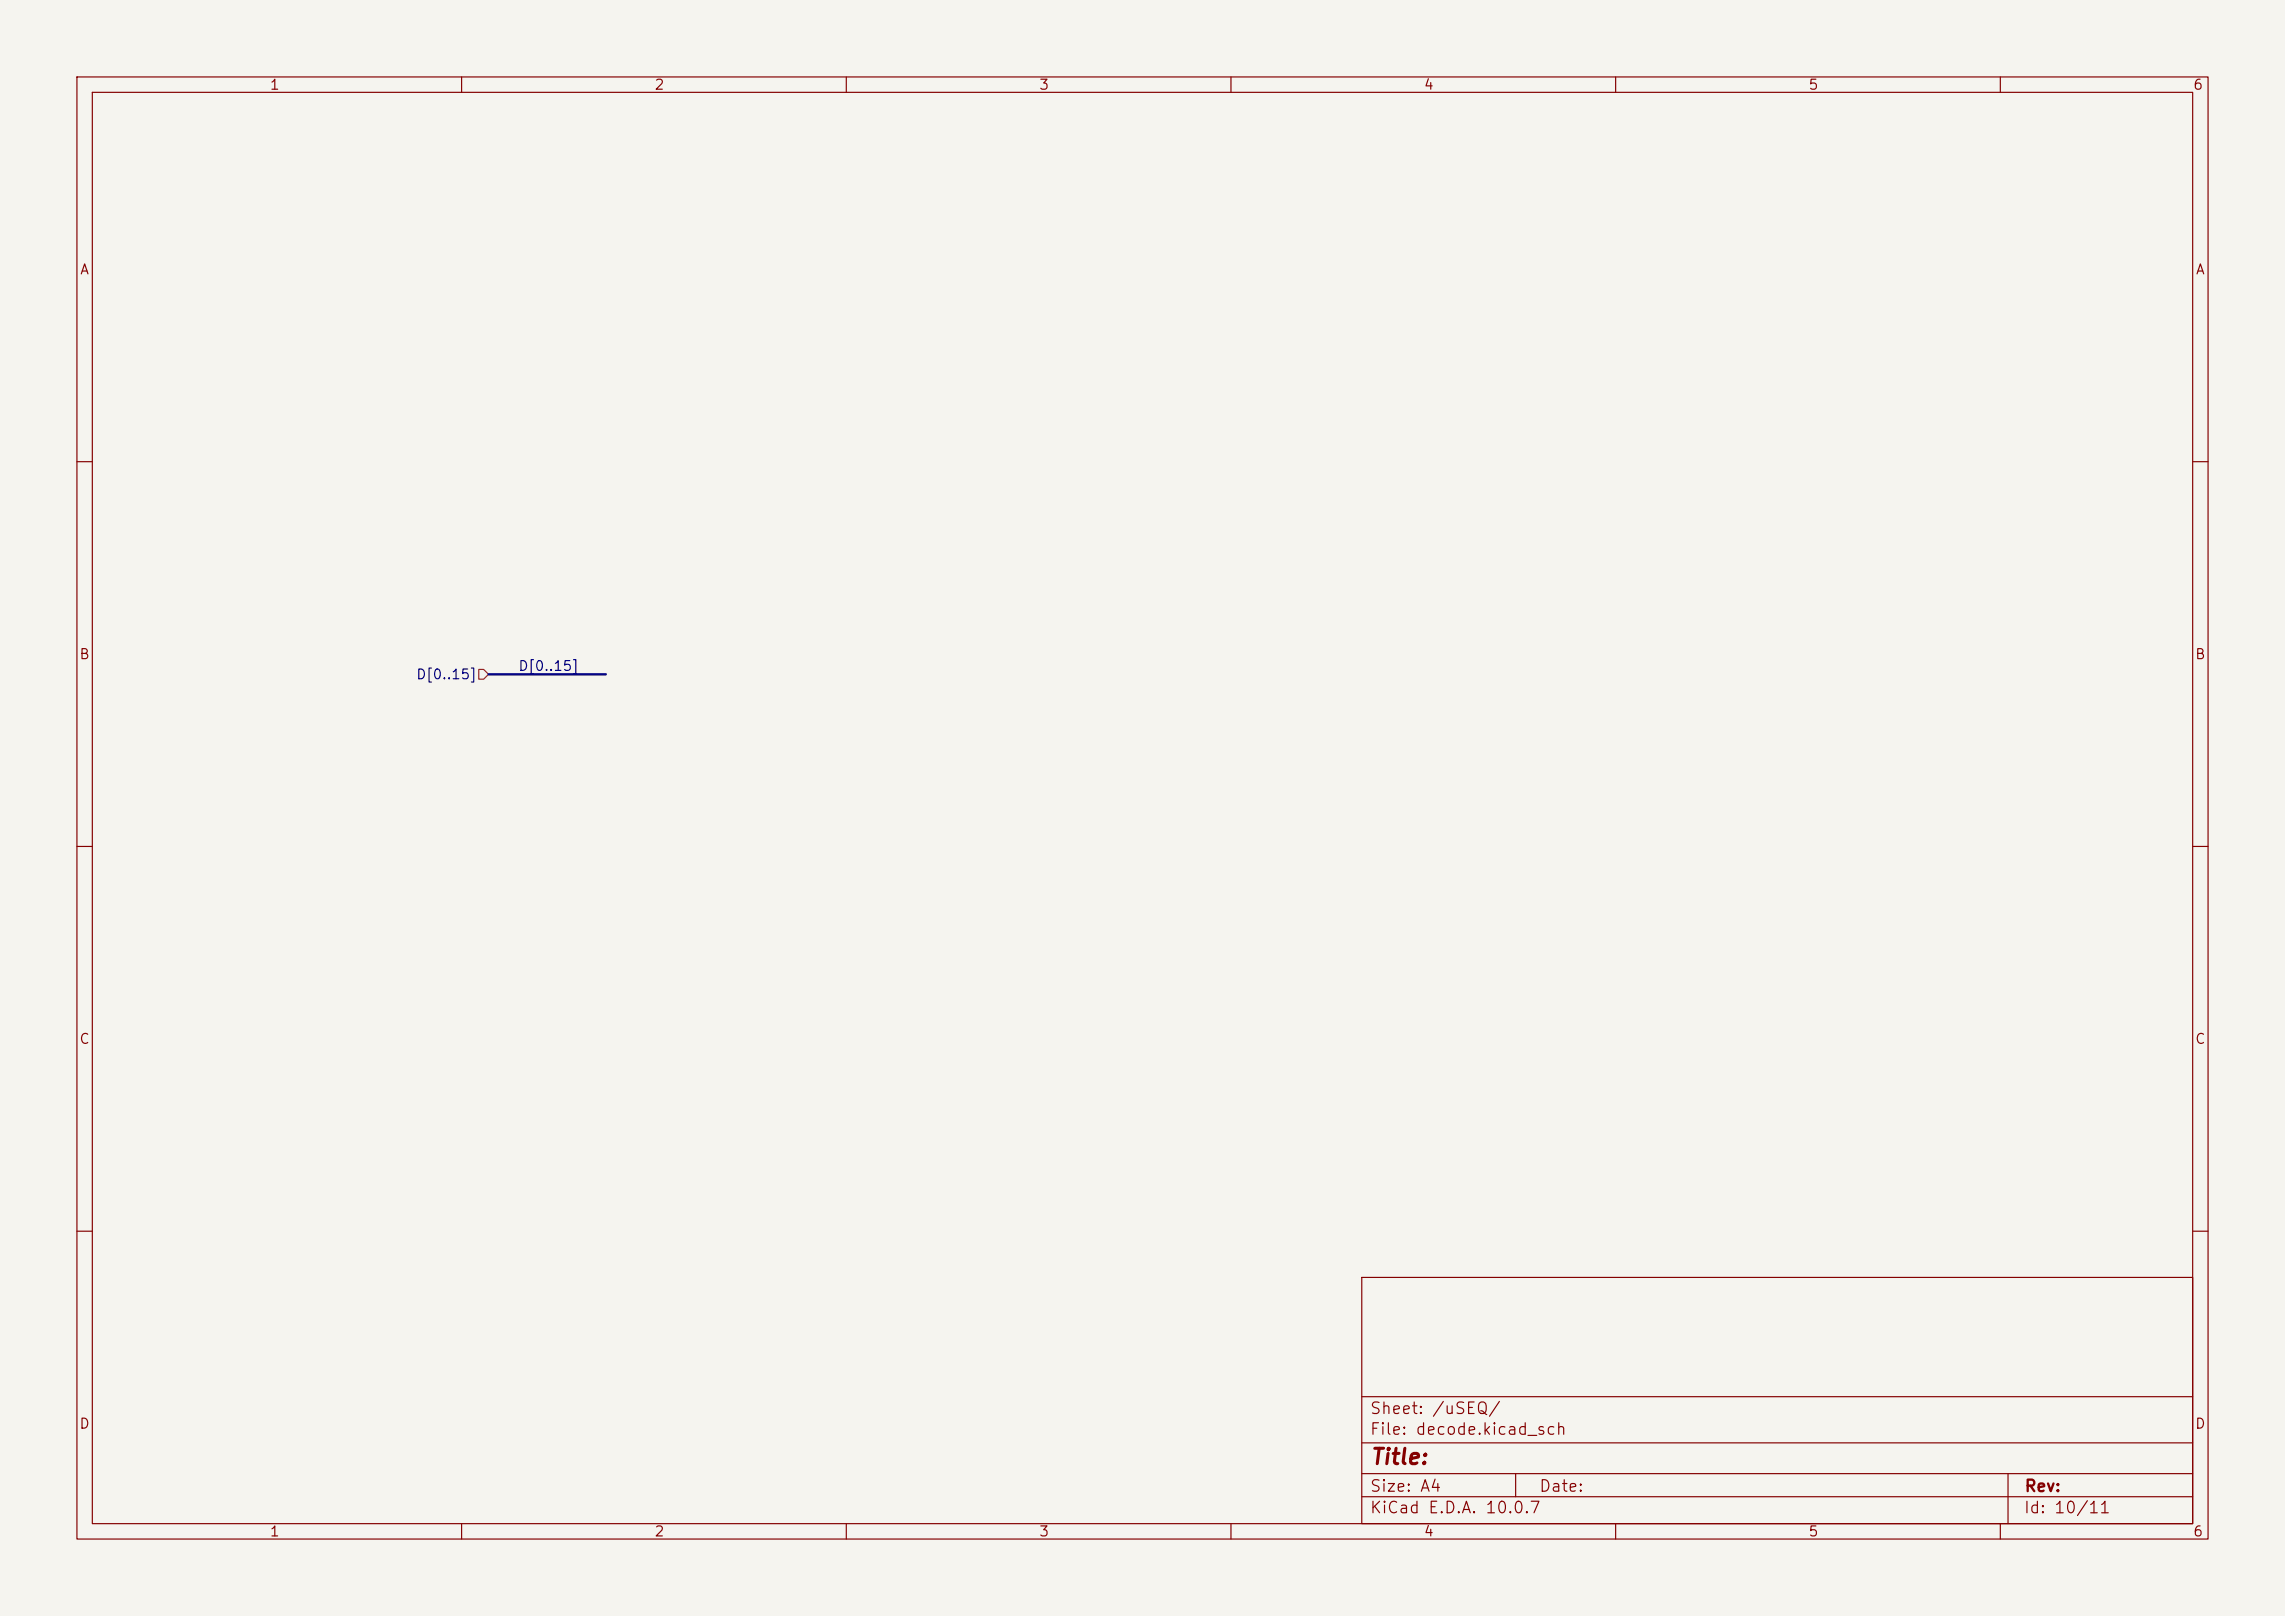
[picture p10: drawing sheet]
<svg xmlns="http://www.w3.org/2000/svg" width="297mm" height="210mm" viewBox="0 0 297 210" stroke-linecap="round" stroke-linejoin="round" font-family="sans-serif">
<defs><g id="words">
<text font-size="2" fill="#840000" x="178" y="190.8">Title:</text>
<g font-size="1.5" fill="#840000">
<text x="178" y="184.1">Sheet: /uSEQ/</text>
<text x="178" y="186.8">File: decode.kicad_sch</text>
<text x="178" y="197">KiCad E.D.A. 10.0.7</text>
<text x="178" y="194.2">Size: A4</text>
<text x="200" y="194.2">Date:</text>
<text x="263" y="197">Id: 10/11</text>
<text x="263" y="194.2">Rev:</text>
</g>
<g font-size="1.3" fill="#840000">
<text x="35" y="12">1</text>
<text x="85" y="12">2</text>
<text x="135" y="12">3</text>
<text x="185" y="12">4</text>
<text x="235" y="12">5</text>
<text x="285" y="12">6</text>
<text x="10.3" y="36">A</text>
<text x="285.3" y="36">A</text>
<text x="10.2" y="86">B</text>
<text x="285.2" y="86">B</text>
<text x="10.2" y="136">C</text>
<text x="285.2" y="136">C</text>
<text x="10.2" y="186">D</text>
<text x="285.2" y="186">D</text>
<text x="35" y="200">1</text>
<text x="85" y="200">2</text>
<text x="135" y="200">3</text>
<text x="185" y="200">4</text>
<text x="235" y="200">5</text>
<text x="285" y="200">6</text>
</g>
<g font-size="1.3" fill="#000084">
<text x="54" y="88.6">D[0..15]</text>
<text x="67.3" y="87.5">D[0..15]</text>
</g>
</g></defs>
<path d="M0 0h297v210h-297z" fill="#f5f4ef" stroke="#f5f4ef" stroke-width=".13"/>
<g fill="none" stroke="#840000" stroke-width=".15">
<path d="M10 10h277v190h-277zM12 12h273v186h-273zM60 10v2M110 10v2M160 10v2M210 10v2M260 10v2M10 60h2M285 60h2M10 110h2M285 110h2M10 160h2"/>
<path d="M177 166h108v32h-108zM285 160h2M60 198v2M110 198v2M160 198v2M177 194.5h108M177 191.5h108M177 187.5h108M177 181.5h108M197 191.5v3M210 198v2M260 198v2"/>
<path d="M261 191.5v6.5"/>
</g>
<path d="M62.2 87h.7l.6 .6-.6 .7h-.7z" fill="none" stroke="#725600" stroke-width=".15"/>
<path d="M63.5 87.6h15.2" fill="none" stroke="#000084" stroke-width=".3"/>
<use href="#words"/>
</svg>
